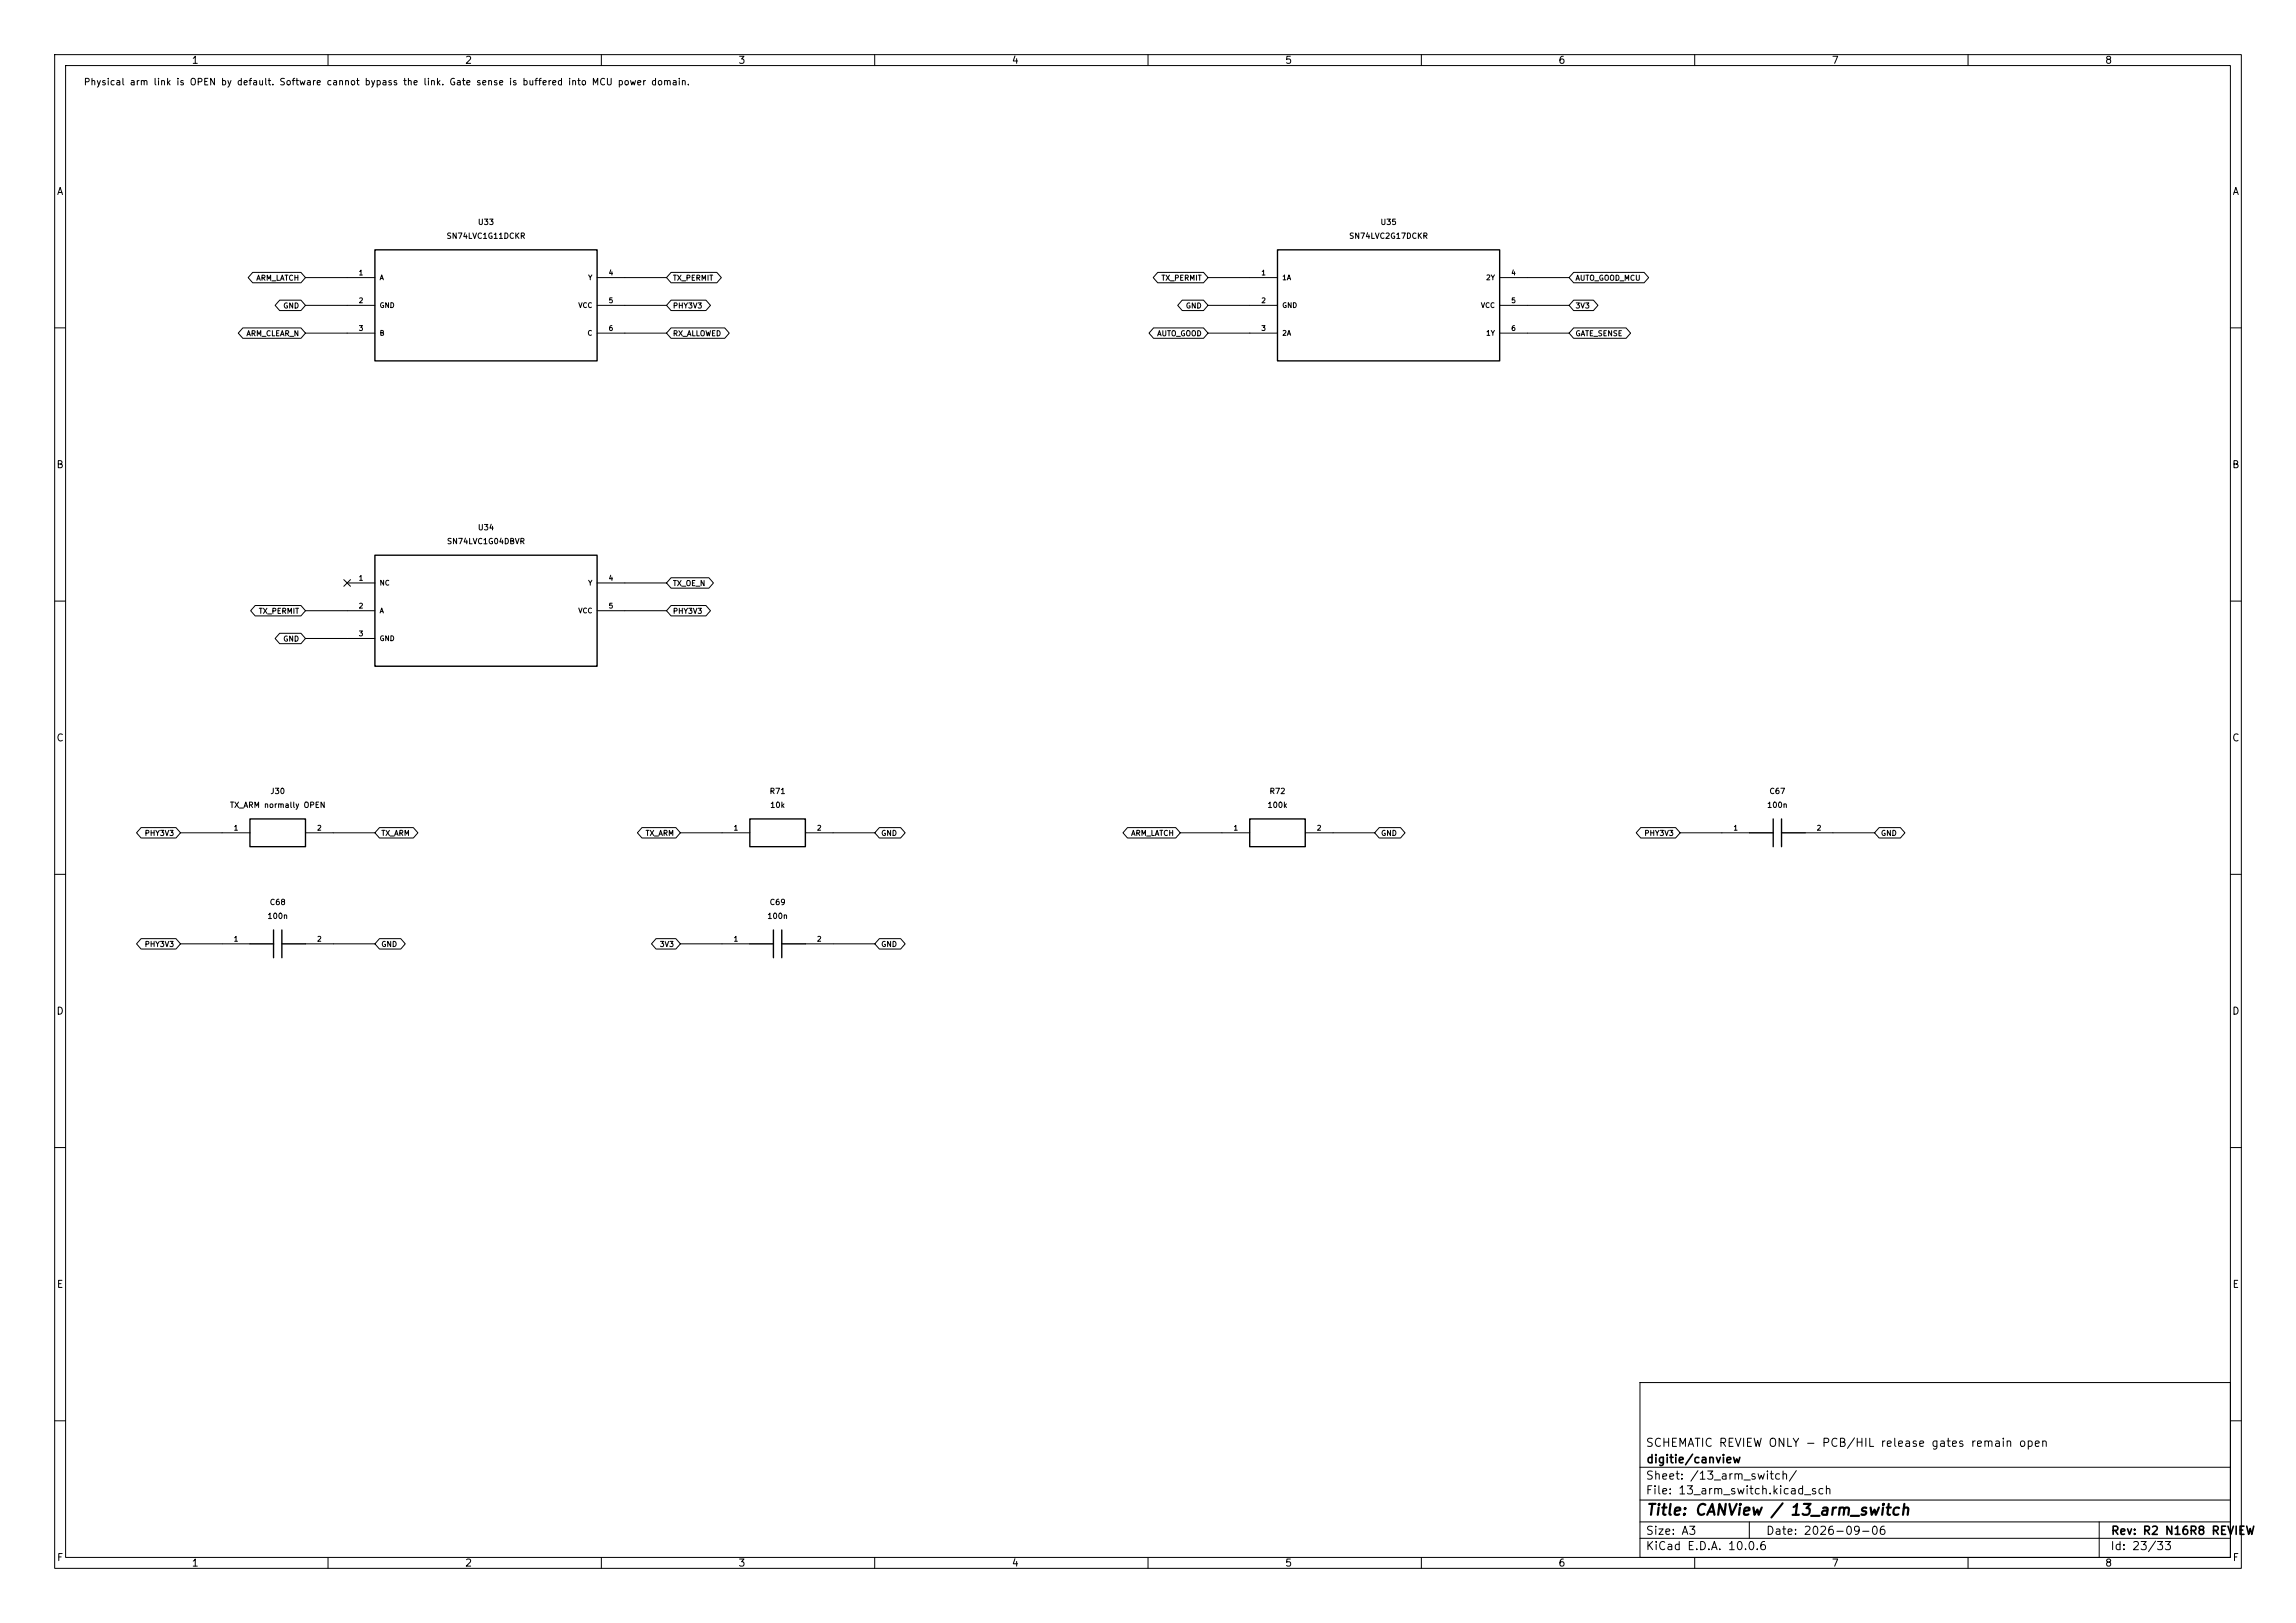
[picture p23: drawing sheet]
<svg xmlns="http://www.w3.org/2000/svg" width="420mm" height="297mm" viewBox="0 0 420 297" stroke-linecap="round" stroke-linejoin="round" font-family="sans-serif">
<defs><g id="words">
<text font-size="2" x="301" y="277.8">Title: CANView / 13_arm_switch</text>
<g font-size="1.5">
<text x="300.9" y="265.1">SCHEMATIC REVIEW ONLY - PCB/HIL release gates remain open</text>
<text x="301" y="268.1">digitie/canview</text>
<text x="300.9" y="273.8">File: 13_arm_switch.kicad_sch</text>
<text x="300.9" y="271.1">Sheet: /13_arm_switch/</text>
<text x="300.9" y="281.2">Size: A3</text>
<text x="322.9" y="281.2">Date: 2026-09-06</text>
<text x="386" y="281.2">Rev: R2 N16R8 REVIEW</text>
<text x="300.9" y="284">KiCad E.D.A. 10.0.6</text>
<text x="385.9" y="284">Id: 23/33</text>
</g>
<g font-size="1.3">
<text x="35" y="12">1</text>
<text x="85" y="12">2</text>
<text x="135" y="12">3</text>
<text x="185" y="12">4</text>
<text x="235" y="12">5</text>
<text x="285" y="12">6</text>
<text x="335" y="12">7</text>
<text x="385" y="12">8</text>
<text x="10.3" y="36">A</text>
<text x="408.3" y="36">A</text>
<text x="10.2" y="86">B</text>
<text x="408.2" y="86">B</text>
<text x="10.2" y="136">C</text>
<text x="408.2" y="136">C</text>
<text x="10.2" y="186">D</text>
<text x="408.2" y="186">D</text>
<text x="10.3" y="236">E</text>
<text x="408.3" y="236">E</text>
<text x="10.3" y="286">F</text>
<text x="35" y="287">1</text>
<text x="85" y="287">2</text>
<text x="135" y="287">3</text>
<text x="185" y="287">4</text>
<text x="235" y="287">5</text>
<text x="285" y="287">6</text>
<text x="335" y="287">7</text>
<text x="385" y="287">8</text>
<text x="408.3" y="286">F</text>
</g>
<text font-size="1.2" x="15.2" y="15.9">Physical arm link is OPEN by default. Software cannot bypass the link. Gate sense is buffered into MCU power domain.</text>
<g font-size="1">
<text x="87.3" y="41.4">U33</text>
<text x="252.4" y="41.4">U35</text>
<text x="81.6" y="43.9">SN74LVC1G11DCKR</text>
<text x="246.7" y="43.9">SN74LVC2G17DCKR</text>
<text x="46.8" y="51.6">ARM_LATCH</text>
<text x="123" y="51.6">TX_PERMIT</text>
<text x="212.3" y="51.6">TX_PERMIT</text>
<text x="288.1" y="51.6">AUTO_GOOD_MCU</text>
<text x="51.7" y="56.7">GND</text>
<text x="123" y="56.7">PHY3V3</text>
<text x="216.8" y="56.7">GND</text>
<text x="288.1" y="56.7">3V3</text>
<text x="45" y="61.7">ARM_CLEAR_N</text>
<text x="123" y="61.7">RX_ALLOWED</text>
<text x="211.6" y="61.7">AUTO_GOOD</text>
<text x="288.1" y="61.7">GATE_SENSE</text>
<text x="81.7" y="99.8">SN74LVC1G04DBVR</text>
<text x="87.3" y="97.3">U34</text>
<text x="123" y="107.5">TX_OE_N</text>
<text x="47.2" y="112.5">TX_PERMIT</text>
<text x="123" y="112.5">PHY3V3</text>
<text x="51.7" y="117.6">GND</text>
<text x="42" y="148.1">TX_ARM normally OPEN</text>
<text x="49.4" y="145.5">J30</text>
<text x="140.7" y="145.5">R71</text>
<text x="140.8" y="148.1">10k</text>
<text x="231.7" y="148.1">100k</text>
<text x="232.1" y="145.5">R72</text>
<text x="323.1" y="148.1">100n</text>
<text x="323.6" y="145.5">C67</text>
<text x="26.4" y="153.2">PHY3V3</text>
<text x="69.7" y="153.2">TX_ARM</text>
<text x="118" y="153.2">TX_ARM</text>
<text x="161.1" y="153.2">GND</text>
<text x="206.8" y="153.2">ARM_LATCH</text>
<text x="252.5" y="153.2">GND</text>
<text x="300.7" y="153.2">PHY3V3</text>
<text x="344" y="153.2">GND</text>
<text x="49.2" y="165.9">C68</text>
<text x="140.7" y="165.9">C69</text>
<text x="26.4" y="173.5">PHY3V3</text>
<text x="48.8" y="168.4">100n</text>
<text x="69.7" y="173.5">GND</text>
<text x="120.6" y="173.5">3V3</text>
<text x="140.3" y="168.4">100n</text>
<text x="161.1" y="173.5">GND</text>
</g>
<g font-size=".9">
<text x="65.5" y="50.6">1</text>
<text x="69.4" y="51.5">A</text>
<text x="107.5" y="51.5">Y</text>
<text x="111.2" y="50.6">4</text>
<text x="230.6" y="50.6">1</text>
<text x="234.5" y="51.5">1A</text>
<text x="271.7" y="51.5">2Y</text>
<text x="276.3" y="50.6">4</text>
<text x="65.5" y="55.7">2</text>
<text x="69.4" y="56.6">GND</text>
<text x="105.7" y="56.6">VCC</text>
<text x="111.2" y="55.7">5</text>
<text x="230.6" y="55.7">2</text>
<text x="234.5" y="56.6">GND</text>
<text x="270.8" y="56.6">VCC</text>
<text x="276.3" y="55.7">5</text>
<text x="65.5" y="60.8">3</text>
<text x="69.4" y="61.6">B</text>
<text x="107.4" y="61.6">C</text>
<text x="111.2" y="60.8">6</text>
<text x="230.6" y="60.8">3</text>
<text x="234.5" y="61.6">2A</text>
<text x="271.7" y="61.6">1Y</text>
<text x="276.3" y="60.8">6</text>
<text x="65.5" y="106.5">1</text>
<text x="69.4" y="107.4">NC</text>
<text x="107.5" y="107.4">Y</text>
<text x="111.2" y="106.5">4</text>
<text x="65.5" y="111.6">2</text>
<text x="69.4" y="112.4">A</text>
<text x="105.7" y="112.4">VCC</text>
<text x="111.2" y="111.6">5</text>
<text x="65.5" y="116.6">3</text>
<text x="69.4" y="117.5">GND</text>
<text x="42.7" y="152.2">1</text>
<text x="57.9" y="152.2">2</text>
<text x="134.1" y="152.2">1</text>
<text x="149.3" y="152.2">2</text>
<text x="225.5" y="152.2">1</text>
<text x="240.8" y="152.2">2</text>
<text x="317" y="152.2">1</text>
<text x="332.2" y="152.2">2</text>
<text x="42.7" y="172.5">1</text>
<text x="57.9" y="172.5">2</text>
<text x="134.1" y="172.5">1</text>
<text x="149.3" y="172.5">2</text>
</g>
</g></defs>
<g fill="none" stroke="#000" stroke-width=".18">
<path d="M10 10h400v277h-400zM12 12h396v273h-396zM60 10v2M110 10v2M160 10v2M210 10v2M260 10v2M310 10v2M360 10v2M46.2 49.8h8.8l.9 1-.9 1h-8.8l-.8-1zM51.2 54.9h3.8l.9 1-.9 .9h-3.8l-.9-.9zM55.9 50.8h12.7"/>
<path d="M55.9 55.9h12.7M109.2 50.8h12.7M109.2 55.9h12.7M122.8 49.8h8.3l.9 1-.9 1h-8.3l-.9-1zM122.8 54.9h6.3l.9 1-.9 .9h-6.3l-.9-.9zM211.8 49.8h8.3l.9 1-.9 1h-8.3l-.9-1zM216.3 54.9h3.8l.9 1-.9 .9h-3.8l-.9-.9zM221 50.8h12.7M221 55.9h12.7M274.3 50.8h12.7M274.3 55.9h12.7M287.9 49.8h12.8l.9 1-.9 1h-12.8l-.9-1z"/>
<path d="M287.9 54.9h3.6l.8 1-.8 .9h-3.6l-.9-.9zM10 60h2M44.4 60h10.6l.9 1-.9 .9h-10.6l-.8-.9zM55.9 61h12.7M109.2 61h12.7M122.8 60h9.8l.8 1-.8 .9h-9.8l-.9-.9zM211 60h9.1l.9 1-.9 .9h-9.1l-.8-.9zM221 61h12.7M274.3 61h12.7M287.9 60h9.5l.9 1-.9 .9h-9.5l-.9-.9zM408 60h2M10 110h2"/>
<path d="M46.7 110.8h8.3l.9 1-.9 .9h-8.3l-.9-.9zM51.2 115.9h3.8l.9 .9-.9 1h-3.8l-.9-1zM55.9 111.8h12.7M55.9 116.8h12.7M62.9 106.1l1.2 1.2M63.5 106.7h5.1M64.1 106.1l-1.2 1.2M109.2 106.7h12.7M109.2 111.8h12.7M122.8 110.8h6.3l.9 1-.9 .9h-6.3l-.9-.9zM122.8 105.7h6.9l.8 1-.8 .9h-6.9l-.9-.9zM408 110h2"/>
<path d="M10 160h2M25.8 151.4h6.4l.8 1-.8 1h-6.4l-.8-1zM33 152.4h12.7M55.9 152.4h12.7M69.4 151.4h6.2l.8 1-.8 1h-6.2l-.8-1zM117.4 151.4h6.2l.9 1-.9 1h-6.2l-.8-1zM124.5 152.4h12.7M147.3 152.4h12.7M160.9 151.4h3.8l.9 1-.9 1h-3.8l-.9-1zM206.2 151.4h8.9l.8 1-.8 1h-8.9l-.8-1zM215.9 152.4h12.7M238.8 152.4h12.7"/>
<path d="M252.3 151.4h3.9l.8 1-.8 1h-3.9l-.8-1zM300.1 151.4h6.4l.8 1-.8 1h-6.4l-.8-1zM307.3 152.4h12.7M330.2 152.4h12.7M343.7 151.4h3.9l.9 1-.9 1h-3.9l-.8-1zM408 160h2M25.8 171.8h6.4l.8 .9-.8 1h-6.4l-.8-1zM33 172.7h12.7M55.9 172.7h12.7M69.4 171.8h3.9l.8 .9-.8 1h-3.9l-.8-1zM120 171.8h3.6l.9 .9-.9 1h-3.6l-.8-1zM124.5 172.7h12.7"/>
<path d="M147.3 172.7h12.7M160.9 171.8h3.8l.9 .9-.9 1h-3.8l-.9-1zM10 210h2M408 210h2M300 253h108v32h-108zM10 260h2M300 278.5h108M300 274.5h108M300 268.5h108M320 278.5v3M384 278.5v6.5M408 260h2"/>
<path d="M60 285v2M110 285v2M160 285v2M210 285v2M260 285v2M300 281.5h108M310 285v2M360 285v2"/>
</g>
<g fill="none" stroke="#000" stroke-width=".25">
<path d="M68.6 45.7h40.6v20.3h-40.6zM233.7 45.7h40.6v20.3h-40.6zM68.6 101.6h40.6v20.3h-40.6zM45.7 149.9h10.2v5h-10.2zM137.2 149.9h10.1v5h-10.1zM228.6 149.9h10.2v5h-10.2zM320 152.4h4.4M324.4 149.9v5M325.9 152.4h4.3M325.9 149.9v5M45.7 172.7h4.3M50 170.2v5.1"/>
<path d="M51.6 172.7h4.3M51.6 170.2v5.1M137.2 172.7h4.3M141.5 170.2v5.1M143 172.7h4.3M143 170.2v5.1"/>
</g>
<use href="#words"/>
</svg>
